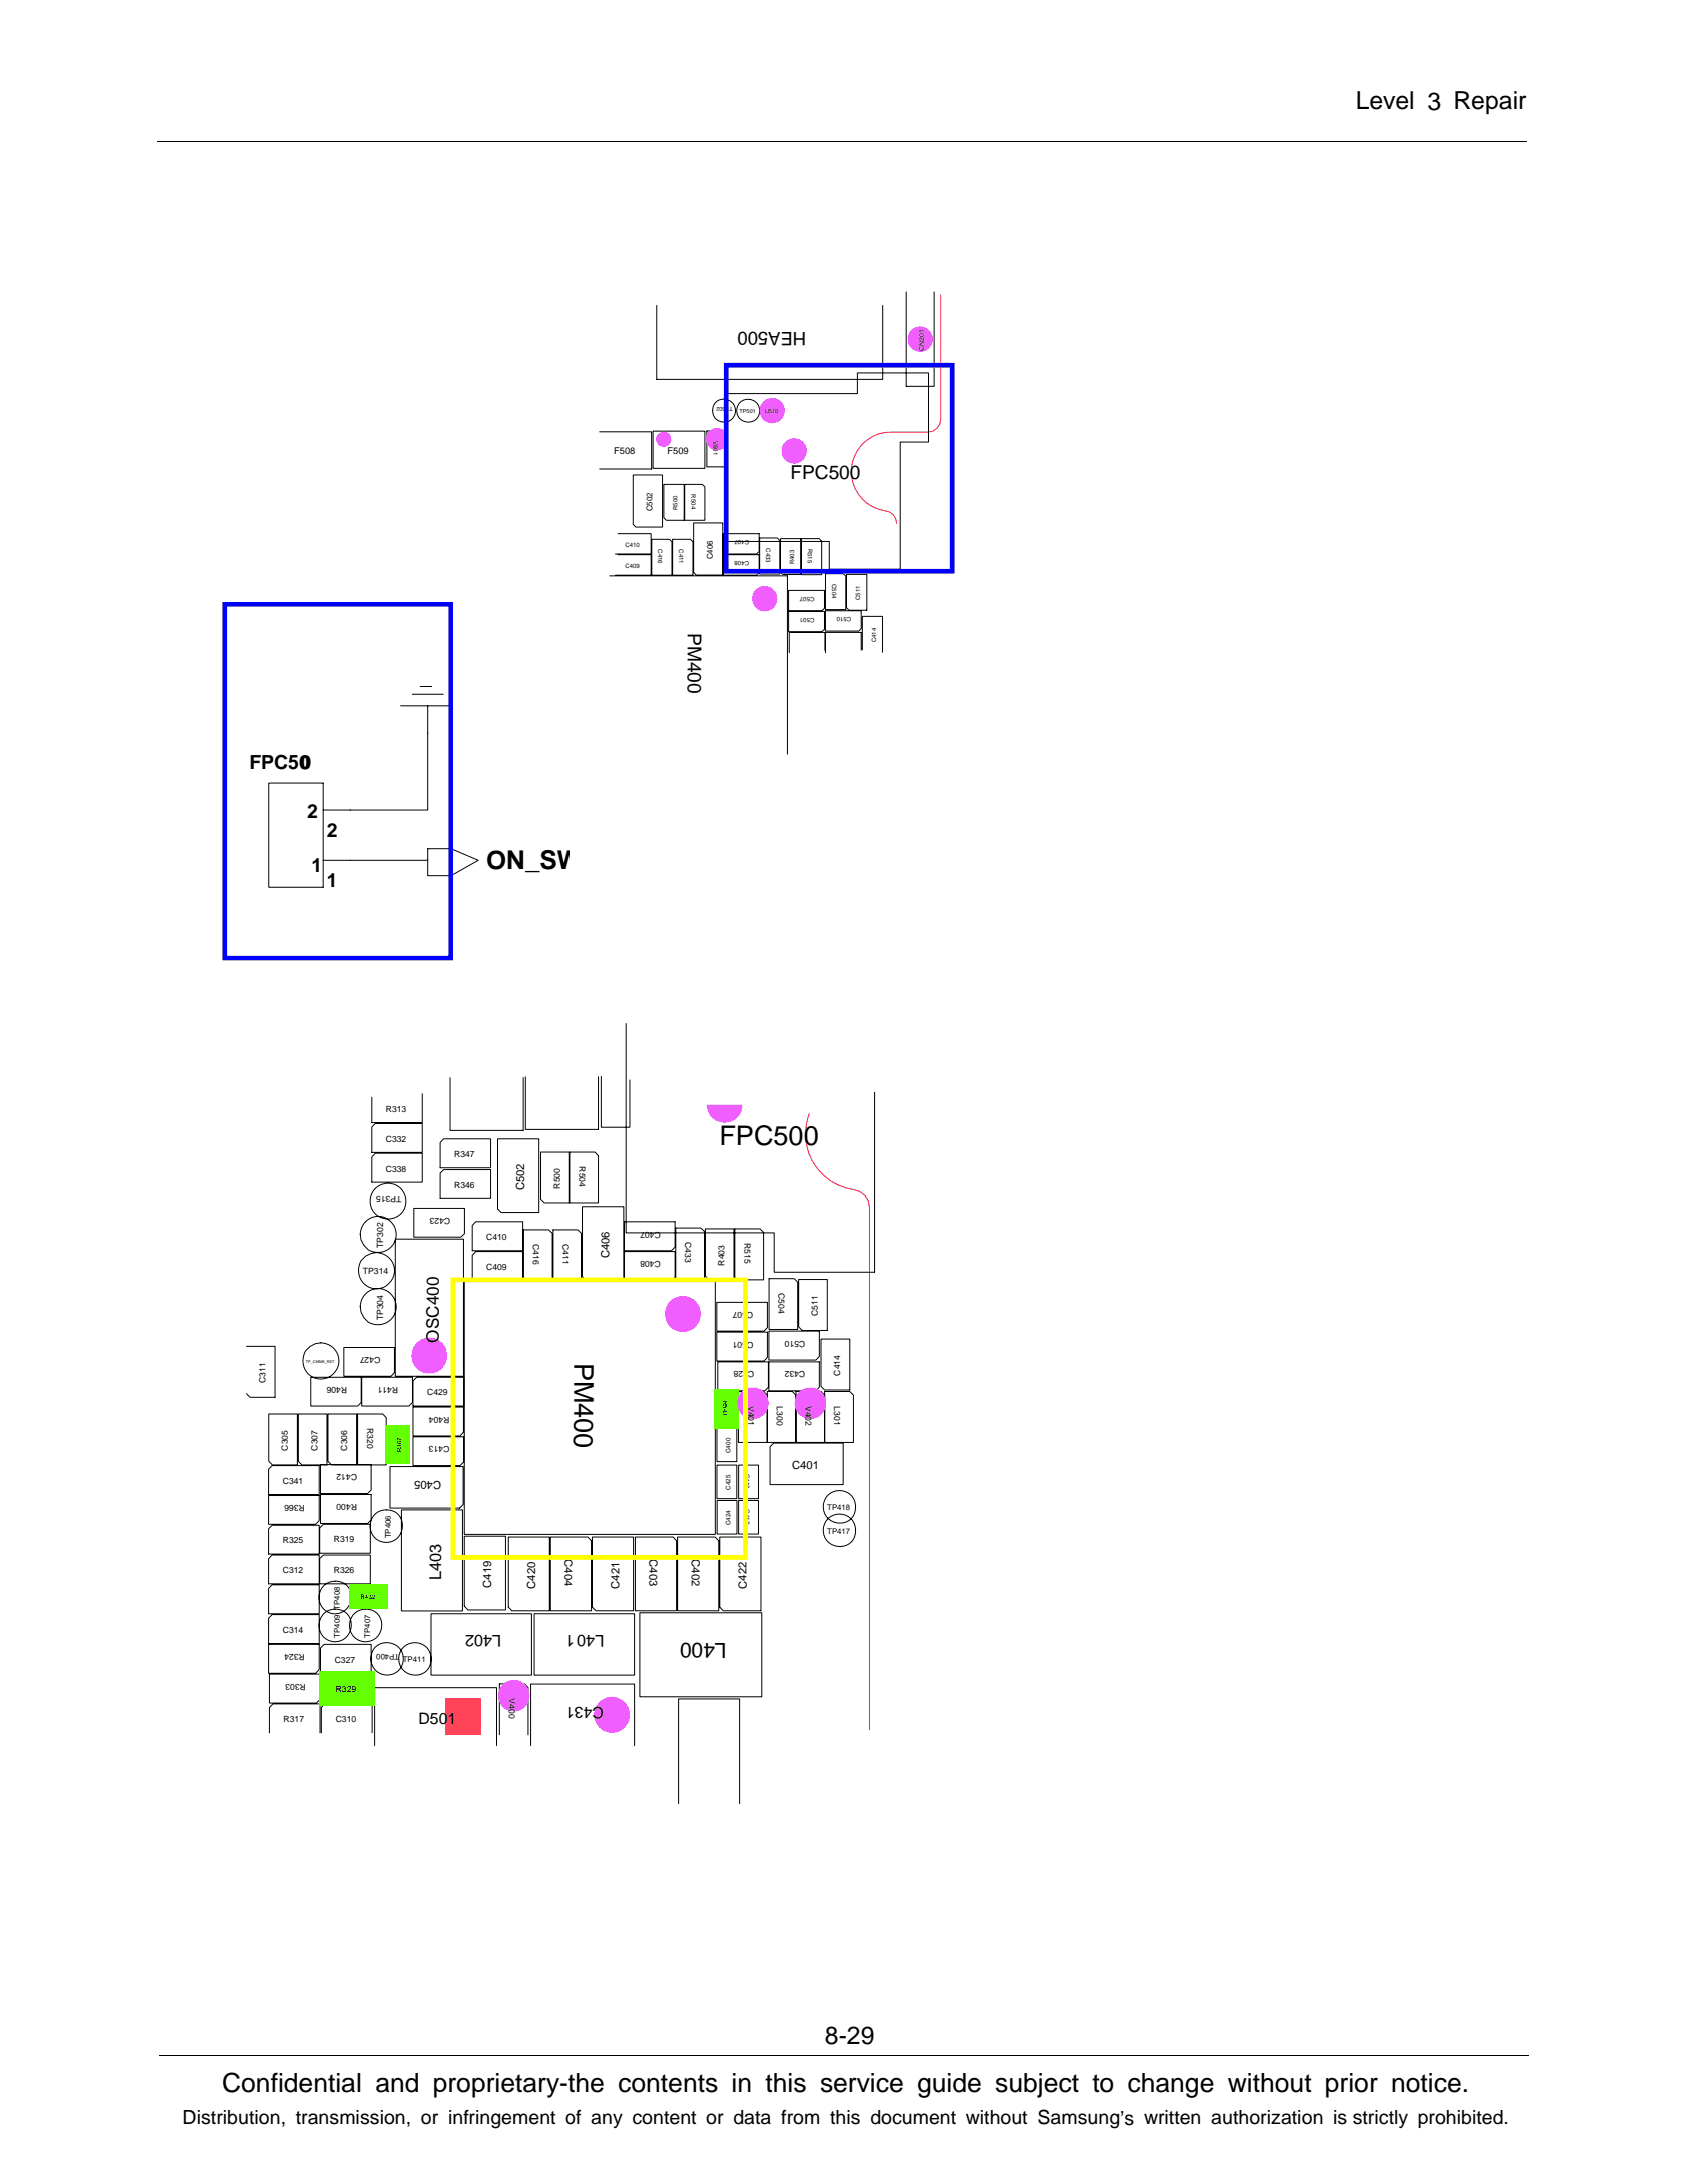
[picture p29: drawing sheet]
<svg xmlns="http://www.w3.org/2000/svg" width="216mm" height="279mm" viewBox="0 0 216 279" stroke-linecap="round" stroke-linejoin="round" font-family="sans-serif">
<defs><g id="words">
<g font-size="3.5">
<text x="92.1" y="146.6">FPC500</text>
<text x="73.5" y="174.4" transform="rotate(90 73.5 174.4)">PM400</text>
</g>
<text font-size="3.4" x="28.4" y="267.7">Confidential and proprietary-the contents in this service guide subject to change without prior notice.</text>
<text font-size="3.3" x="62.2" y="111.2">ON_SW</text>
<g font-size="3.2">
<text x="173.5" y="14">Level 3 Repair</text>
<text x="105.6" y="261.6">8-29</text>
</g>
<text font-size="2.7" x="93" y="210.3" transform="rotate(-180 93 210.3)">L400</text>
<g font-size="2.5">
<text x="31.9" y="98.4">FPC50</text>
<text x="39.3" y="104.7">2</text>
<text x="41.8" y="107.1">2</text>
<text x="39.9" y="111.6">1</text>
<text x="41.8" y="113.6">1</text>
<text x="23.4" y="271.9">Distribution, transmission, or infringement of any content or data from this document without Samsung’s written authorization is strictly prohibited.</text>
</g>
<g font-size="2.4">
<text x="103.2" y="42.5" transform="rotate(-180 103.2 42.5)">HEA500</text>
<text x="101.2" y="61.4">FPC500</text>
<text x="88" y="81" transform="rotate(90 88 81)">PM400</text>
</g>
<text font-size="2.2" x="56.2" y="171.9" transform="rotate(-90 56.2 171.9)">OSC400</text>
<g font-size="2.1">
<text x="56.5" y="202.3" transform="rotate(-90 56.5 202.3)">L403</text>
<text x="64.2" y="209.3" transform="rotate(-180 64.2 209.3)">L402</text>
<text x="77.3" y="209.3" transform="rotate(-180 77.3 209.3)">L401</text>
</g>
<g font-size="2">
<text x="53.6" y="220.6">D501</text>
<text x="77.3" y="218.5" transform="rotate(-180 77.3 218.5)">C431</text>
</g>
<g font-size="1.4">
<text x="67.1" y="152.4" transform="rotate(-90 67.1 152.4)">C502</text>
<text x="78" y="161" transform="rotate(-90 78 161)">C406</text>
<text x="56.5" y="189.5" transform="rotate(-180 56.5 189.5)">C405</text>
<text x="101.4" y="188">C401</text>
<text x="62.9" y="203.2" transform="rotate(-90 62.9 203.2)">C419</text>
<text x="68.5" y="203.3" transform="rotate(-90 68.5 203.3)">C420</text>
<text x="72.2" y="199.6" transform="rotate(90 72.2 199.6)">C404</text>
<text x="79.3" y="203.3" transform="rotate(-90 79.3 203.3)">C421</text>
<text x="83.1" y="199.6" transform="rotate(90 83.1 199.6)">C403</text>
<text x="88.5" y="199.6" transform="rotate(90 88.5 199.6)">C402</text>
<text x="95.6" y="203.3" transform="rotate(-90 95.6 203.3)">C422</text>
</g>
<g font-size="1.2">
<text x="78.6" y="58.2">F508</text>
<text x="85.4" y="58.1">F509</text>
</g>
<g font-size="1.1">
<text x="49.4" y="142.3">R313</text>
<text x="49.4" y="146.1">C332</text>
<text x="49.4" y="149.9">C338</text>
<text x="58.1" y="148.1">R347</text>
<text x="74.2" y="149.3" transform="rotate(90 74.2 149.3)">R504</text>
<text x="51.4" y="153.1" transform="rotate(-180 51.4 153.1)">TP315</text>
<text x="57.6" y="155.9" transform="rotate(-180 57.6 155.9)">C423</text>
<text x="58.1" y="152">R346</text>
<text x="71.6" y="152.1" transform="rotate(-90 71.6 152.1)">R500</text>
<text x="49" y="159.7" transform="rotate(-90 49 159.7)">TP302</text>
<text x="62.2" y="158.7">C410</text>
<text x="68.2" y="159.2" transform="rotate(90 68.2 159.2)">C416</text>
<text x="72" y="159.2" transform="rotate(90 72 159.2)">C411</text>
<text x="84.6" y="161.4" transform="rotate(-180 84.6 161.4)">C408</text>
<text x="84.6" y="157.6" transform="rotate(-180 84.6 157.6)">C407</text>
<text x="87.7" y="159" transform="rotate(90 87.7 159)">C433</text>
<text x="92.7" y="162" transform="rotate(-90 92.7 162)">R403</text>
<text x="95.3" y="159.1" transform="rotate(90 95.3 159.1)">R515</text>
<text x="46.4" y="163.1">TP314</text>
<text x="62.2" y="162.5">C409</text>
<text x="96.4" y="167.9" transform="rotate(-180 96.4 167.9)">C507</text>
<text x="99.6" y="165.5" transform="rotate(90 99.6 165.5)">C504</text>
<text x="48.7" y="173.7" transform="rotate(-180 48.7 173.7)">C427</text>
<text x="49" y="169" transform="rotate(-90 49 169)">TP304</text>
<text x="96.4" y="171.7" transform="rotate(-180 96.4 171.7)">C501</text>
<text x="103.1" y="171.6" transform="rotate(-180 103.1 171.6)">C510</text>
<text x="104.7" y="168.4" transform="rotate(-90 104.7 168.4)">C511</text>
<text x="34" y="177" transform="rotate(-90 34 177)">C311</text>
<text x="44.4" y="177.5" transform="rotate(-180 44.4 177.5)">R406</text>
<text x="51" y="177.5" transform="rotate(-180 51 177.5)">R411</text>
<text x="54.7" y="178.6">C429</text>
<text x="95.1" y="175.5" transform="rotate(-180 95.1 175.5)">28</text>
<text x="95.7" y="179.9" transform="rotate(90 95.7 179.9)">V401</text>
<text x="96.5" y="175.5" transform="rotate(-180 96.5 175.5)">C4</text>
<text x="103.1" y="175.5" transform="rotate(-180 103.1 175.5)">C432</text>
<text x="103.1" y="179.9" transform="rotate(90 103.1 179.9)">V402</text>
<text x="107.5" y="176.1" transform="rotate(-90 107.5 176.1)">C414</text>
<text x="36.9" y="185.7" transform="rotate(-90 36.9 185.7)">C305</text>
<text x="40.6" y="185.7" transform="rotate(-90 40.6 185.7)">C307</text>
<text x="44.4" y="185.7" transform="rotate(-90 44.4 185.7)">C306</text>
<text x="47" y="182.8" transform="rotate(90 47 182.8)">R320</text>
<text x="57.5" y="185.1" transform="rotate(-180 57.5 185.1)">C413</text>
<text x="57.5" y="181.3" transform="rotate(-180 57.5 181.3)">R404</text>
<text x="99.4" y="180" transform="rotate(90 99.4 180)">L300</text>
<text x="106.7" y="180" transform="rotate(90 106.7 180)">L301</text>
<text x="36.2" y="189.9">C341</text>
<text x="45.7" y="188.7" transform="rotate(-180 45.7 188.7)">C412</text>
<text x="36.2" y="197.5">R325</text>
<text x="39" y="192.6" transform="rotate(-180 39 192.6)">R366</text>
<text x="42.7" y="197.4">R319</text>
<text x="45.7" y="192.5" transform="rotate(-180 45.7 192.5)">R400</text>
<text x="36.2" y="201.4">C312</text>
<text x="42.7" y="201.4">R326</text>
<text x="36.2" y="209">C314</text>
<text x="39" y="211.7" transform="rotate(-180 39 211.7)">R324</text>
<text x="39.1" y="215.5" transform="rotate(-180 39.1 215.5)">R303</text>
<text x="42.8" y="212.8">C327</text>
<text x="36.3" y="220.4">R317</text>
<text x="43" y="220.4">C310</text>
<text x="43" y="216.6">R329</text>
<text x="65.1" y="217.4" transform="rotate(90 65.1 217.4)">V400</text>
</g>
<g font-size="1">
<text x="83.5" y="65.4" transform="rotate(-90 83.5 65.4)">C502</text>
<text x="91.2" y="71.6" transform="rotate(-90 91.2 71.6)">C406</text>
<text x="50" y="196.9" transform="rotate(-90 50 196.9)">TP406</text>
<text x="105.9" y="196.3">TP417</text>
<text x="105.9" y="193.3">TP418</text>
<text x="43.5" y="209.6" transform="rotate(-90 43.5 209.6)">TP409 TP408</text>
<text x="47.4" y="209.6" transform="rotate(-90 47.4 209.6)">TP407</text>
<text x="51.1" y="211.7" transform="rotate(-180 51.1 211.7)">TP400</text>
<text x="51.6" y="212.7">TP411</text>
</g>
<text font-size=".9" x="118.3" y="44.9" transform="rotate(-90 118.3 44.9)">CN201</text>
<g font-size=".8">
<text x="91.3" y="56.5" transform="rotate(90 91.3 56.5)">V501</text>
<text x="86.7" y="65.3" transform="rotate(-90 86.7 65.3)">R500</text>
<text x="88.5" y="63.3" transform="rotate(90 88.5 63.3)">R504</text>
<text x="80.1" y="70">C410</text>
<text x="84.2" y="70.3" transform="rotate(90 84.2 70.3)">C416</text>
<text x="86.9" y="70.3" transform="rotate(90 86.9 70.3)">C411</text>
<text x="95.9" y="69.2" transform="rotate(-180 95.9 69.2)">C407</text>
<text x="95.9" y="71.9" transform="rotate(-180 95.9 71.9)">C408</text>
<text x="98" y="70.1" transform="rotate(90 98 70.1)">C433</text>
<text x="103.4" y="70.2" transform="rotate(90 103.4 70.2)">R515</text>
<text x="80.1" y="72.6">C409</text>
<text x="101.6" y="72.2" transform="rotate(-90 101.6 72.2)">R403</text>
<text x="104.2" y="76.4" transform="rotate(-180 104.2 76.4)">C507</text>
<text x="106.5" y="74.7" transform="rotate(90 106.5 74.7)">C504</text>
<text x="110.1" y="76.8" transform="rotate(-90 110.1 76.8)">C511</text>
<text x="104.2" y="79.1" transform="rotate(-180 104.2 79.1)">C501</text>
<text x="108.9" y="79" transform="rotate(-180 108.9 79)">C510</text>
<text x="112.1" y="82.2" transform="rotate(-90 112.1 82.2)">C414</text>
<text x="92.6" y="179.3" transform="rotate(90 92.6 179.3)">R543</text>
<text x="51.4" y="185.8" transform="rotate(-90 51.4 185.8)">R367</text>
<text x="93.5" y="186" transform="rotate(-90 93.5 186)">C400</text>
<text x="93.5" y="190.7" transform="rotate(-90 93.5 190.7)">C425</text>
<text x="95.4" y="188.6" transform="rotate(90 95.4 188.6)">C418</text>
<text x="93.5" y="195.2" transform="rotate(-90 93.5 195.2)">C424</text>
<text x="95.4" y="193.1" transform="rotate(90 95.4 193.1)">C417</text>
<text x="46.1" y="204.7">R432</text>
</g>
<g font-size=".7">
<text x="92.9" y="52.2" transform="rotate(-180 92.9 52.2)">502</text>
<text x="93.8" y="52.2" transform="rotate(-180 93.8 52.2)">TP</text>
<text x="94.7" y="52.9">TP501</text>
<text x="97.9" y="52.9">U510</text>
</g>
<text font-size=".5" x="39.2" y="174.4">TP_CMMB_RST</text>
</g></defs>
<g fill="none" stroke="#000" stroke-width=".13">
<path d="M20.2 18.1h175.3M84.1 39.1v9.5h28.9v-9.5M116 37.4v12h3.5v-12M76.8 55.3h6.6v4.7h-6.6M83.6 55.2h6.6v4.7h-6.6zM90.5 55.2h2.3l.3 .3v4.3h-2.6zM92.7 50.4h17v-2.7h9.1v8.9h-3.6v16.3h-9.1v-3.6h-13.4zM78 73.7h22.8v22.8M79.1 71h4.2v2.6h-4.5M79.1 68.3h4.2v2.6h-4.5M81 60.8h3.8v6.7h-3.4l-.4-.4zM83.4 69h2.3l.3 .3v4.3h-2.6z"/>
<path d="M85 62h2.6v4.6h-2.3l-.3-.3zM86.1 69h2.3l.3 .3v4.3h-2.6zM87.6 62h2.3l.3 .3v4.3h-2.6zM88.8 66.9h3.7v6.7h-3.4l-.3-.3zM92.6 68.3h4.6v2.3l-.4 .3h-4.2zM92.6 71h4.6v2.3l-.4 .3h-4.2zM97.2 68.9h2.3l.3 .3v4.3h-2.6zM99.9 68.9h2.6v4.6h-2.3l-.3-.3zM100.9 78.3h4.6v2.2l-.3 .4h-4.3zM100.9 75.6h4.6v2.3l-.3 .3h-4.3zM102.6 68.9h2.2l.4 .4v4.3h-2.6zM105.6 73.4h2.3l.3 .3v4.3h-2.6z"/>
<path d="M105.6 78.2h4.6v2.3l-.3 .3h-4.3zM108.3 73.5h2.6v4.6h-2.3l-.3-.3zM51.3 90.3h6.4M52.8 88.9h3.9M53.8 87.9h1.4M54.7 90.3v13.4h-13.3M105.6 83.2v-2.3h-4.6v2.6M110.2 83.2v-2.3h-4.6v2.6M110.4 83.2v-4.3h2.5v4.6M34.4 100.2h7v13.4h-7zM41.4 110.1h13.3M54.7 108.6h3l3.5 1.5-3.5 2h-3z"/>
<path d="M20.4 263h175.3"/>
<circle cx="92.7" cy="52.6" r="1.46"/>
<circle cx="95.7" cy="52.6" r="1.47"/>
<circle cx="98.8" cy="52.6" r="1.46"/>
</g>
<path d="M120.4 37.7v16a1.66 1.66 0 0 1-1.6 1.6h-4.8a5.1 5.1 0 0 0-5 4.7 5.1 5.1 0 0 0 4.3 5.4 1.6 1.6 0 0 1 1.4 1.6" fill="none" stroke="#ff1e46" stroke-width=".13"/>
<g fill="#f15eff">
<path d="M116.7 42.2l.5-.3 .6-.1 1.6 1.6a1.63 1.63 0 0 1-2.3 1.5 1.63 1.63 0 0 1-.4-2.7z"/>
<path d="M117.8 41.8a1.67 1.67 0 0 1 1.6 1.6z"/>
<circle cx="84.9" cy="56.2" r=".97"/>
<circle cx="101.6" cy="57.7" r="1.63"/>
<circle cx="97.9" cy="76.6" r="1.63"/>
<circle cx="98.8" cy="52.6" r="1.63"/>
<circle cx="91.8" cy="56.2" r="1.43"/>
</g>
<path d="M103.6 142.6a7.2 7.2 0 0 0 5.7 9.7 2.3 2.3 0 0 1 2 2.2v66.9" fill="none" stroke="#ff1e46" stroke-width=".13"/>
<g fill="none" stroke="#000" stroke-width=".13">
<path d="M54 140v3.7h-6.4v-3.3M57.6 137.9v6.8h9.4v-6.8M67.2 137.8v6.7h9.4v-6.7M77 137.8v6.5h3.6v-6.1M80.1 131v26.8h19v5h12.8v-23M48 143.8h6v3.7h-6.4v-3.2zM48 147.6h6v3.7h-6.4v-3.2zM50.6 158.6h8.7v17.5h-8.7zM53 154.7h6.4v3.2l-.4 .4h-6zM56.3 150.1l.5-.4h6v3.7h-6.5zM56.8 145.8h6v3.7h-6.5v-3.3zM60.9 156.4h6v3.7h-6.5v-3.3z"/>
<path d="M63.7 145.8h5.2v9.4h-4.8l-.4-.5zM67 157.4h3.2l.5 .5v6h-3.7zM69.2 147.4h3.7v6.6h-3.3l-.4-.5zM70.8 157.4h3.2l.4 .5v6h-3.6zM72.9 147.4h3.3l.4 .5v6.1h-3.7zM74.5 154.5h5.3v9.4h-4.8l-.5-.5zM79.9 156.4h6.5v3.2l-.5 .5h-6zM86.5 157.2h3.2l.5 .4v6.1h-3.7zM90.3 157.3h3.6v6.5h-3.2l-.4-.5zM94 157.3h3.3l.4 .5v6h-3.7zM31.5 172.3h3.7v6.5h-3.2l-.5-.4M39.8 176.3h6.4v3.2l-.4 .5h-6z"/>
<path d="M44 172.5h6.5v3.2l-.5 .4h-6zM46.3 176.3h6.5v3.2l-.5 .5h-6zM53.3 176.3h6v3.7h-6.4v-3.3zM59.4 164h32.1v32.4h-32.1zM60.9 160.2h6v3.7h-6.5v-3.2zM79.9 160.2h6.5v3.2l-.5 .5h-6zM91.7 170.5h6.5v3.2l-.4 .5h-6.1zM91.7 166.7h6.5v3.2l-.4 .5h-6.1zM91.8 178.2h2.5v4.3h-2.5zM91.9 174.3h6.4v3.2l-.4 .5h-6zM94.5 178.1h3.2l.5 .5v6h-3.7zM98.2 178.1h3.2l.5 .5v6h-3.7z"/>
<path d="M98.4 174.3h6.5v3.2l-.5 .5h-6zM98.4 170.4h6.5v3.2l-.5 .5h-6zM98.4 163.7h3.2l.5 .4v6.1h-3.7zM101.9 178.1h3.2l.4 .5v6h-3.6zM102.2 163.8h3.7v6.5h-3.2l-.5-.5zM105.1 171.4h3.7v6.5h-3.3l-.4-.5zM105.5 178.1h3.3l.4 .5v6h-3.7zM34.4 191.4h6.5v3.2l-.5 .5h-6zM34.4 181h3.7v6.5h-3.2l-.5-.5zM34.8 199h6.1v3.7h-6.5v-3.2zM34.8 187.6h6.1v3.7h-6.5v-3.3zM34.8 195.2h6.1v3.7h-6.5v-3.2z"/>
<path d="M38.2 181h3.6v6.5h-3.2l-.4-.5zM40.9 195.6l.5-.5h6v3.7h-6.5zM40.9 199.5l.5-.5h6v3.7h-6.5zM41 187.5h6.5v3.2l-.4 .5h-6.1zM41 191.3h6.5v3.2l-.4 .5h-6.1zM42 181h3.6v6.5h-3.2l-.4-.5zM45.8 181h3.2l.4 .4v6.1h-3.6zM49.7 182.7h2.5v4.3h-2.5zM49.9 187.7h9.4v4.9l-.5 .4h-8.9zM51.4 193.3h7.8v12.9h-7.8zM52.9 183.9h6.4v3.2l-.4 .5h-6zM52.9 180.1h6.4v3.2l-.4 .5h-6z"/>
<path d="M59.4 196.6h5.3v9.5h-4.8l-.5-.5zM65 196.7h5.3v9.5h-4.8l-.5-.5zM70.4 196.7h4.8l.5 .5v9h-5.3zM75.8 196.7h5.3v9.5h-4.8l-.5-.5zM81.3 196.7h4.8l.5 .5v9h-5.3zM86.7 196.7h4.8l.5 .5v9h-5.3zM91.8 182.8h2.5v4.3h-2.5zM91.8 187.5h2.5v4.3h-2.5zM91.8 192h2.5v4.3h-2.5zM92.1 196.7h5.3v9.5h-4.8l-.5-.5zM94.5 192h2.6v4.3h-2.6zM94.5 187.5h2.6v4.3h-2.6z"/>
<path d="M98.6 185.2l.4-.5h8.9v5.3h-9.3zM105.9 191.4a2.08 2.08 0 0 1 2.9-.1 2.08 2.08 0 0 1 .2 2.9 2.08 2.08 0 0 1-2.8 .3 2.11 2.11 0 0 1-.3-3.1zM106 194.3a2.08 2.08 0 0 1 3.4 .8 2.08 2.08 0 0 1-2 2.8 2.08 2.08 0 0 1-1.9-1.3 2.08 2.08 0 0 1 .5-2.3zM34.4 210.5h6.5v3.2l-.5 .5h-6zM34.5 214.3h6.5v3.2l-.5 .5h-6zM34.8 202.8h6.1v3.7h-6.5v-3.2zM34.8 206.7h6.1v3.7h-6.5v-3.3zM41 210.9l.5-.4h6v3.7h-6.5zM41.6 214.3h6v3.7h-6.5v-3.3zM45 203.1h4.3v2.5h-4.3zM47.9 210.9a2.09 2.09 0 0 1 3-.2 2.09 2.09 0 0 1 .1 3.1 2.09 2.09 0 0 1-3-.1 2.25 2.25 0 0 1-.1-2.8zM51.6 210.9a2.08 2.08 0 0 1 2.9-.1 2.08 2.08 0 0 1 .2 2.8 2.08 2.08 0 0 1-2.9 .4 2.11 2.11 0 0 1-.2-3.1z"/>
<path d="M55.2 206.5h12.8v7.9h-12.8zM68.3 206.5h12.9v7.9h-12.9zM81.9 206.4h15.6v10.8h-15.6zM34.5 221.8v-3.3l.4-.4h6.1v3.7M41.1 221.8v-3.3l.5-.4h6v3.7M47.9 223.4v-7.4h15.6v7.4M63.9 222v-6.5h3.2l.5 .5v6M67.9 223.4v-7.9h13.3v7.9M86.8 230.8v-13.4h7.9v13.4"/>
<circle cx="48.4" cy="158" r="2.3"/>
<circle cx="49.6" cy="153.7" r="2.3"/>
<circle cx="41.1" cy="174.2" r="2.31"/>
<circle cx="48.2" cy="162.6" r="2.31"/>
<circle cx="48.4" cy="167.2" r="2.3"/>
<circle cx="49.4" cy="195.3" r="2.08"/>
<circle cx="42.9" cy="204.4" r="2.07"/>
<circle cx="42.9" cy="208" r="2.07"/>
<circle cx="46.8" cy="208" r="2.08"/>
</g>
<g fill="#f15eff">
<path d="M80.6 219.5a2.27 2.27 0 0 1-2.3 2.3z"/>
<path d="M76.9 217.7a2.29 2.29 0 0 1 2.4-.3 2.29 2.29 0 0 1 1.3 2.1l-2.3 2.3a2.31 2.31 0 0 1-2.1-1.6 2.31 2.31 0 0 1 .7-2.5z"/>
</g>
<path d="M56.9 217.4h4.6v4.6h-4.6z" fill="#ff4155"/>
<g fill="#f15eff">
<path d="M90.4 141.4h4.6a2.3 2.3 0 0 1-2.3 2.3 2.3 2.3 0 0 1-2.3-2.3z"/>
<circle cx="54.9" cy="173.5" r="2.31"/>
<circle cx="87.4" cy="168.2" r="2.31"/>
</g>
<g fill="#64ff00">
<path d="M40.8 213.9h7.2v4.4h-7.2z"/>
<path d="M49.3 182.3h3.2v5h-3.2z"/>
<path d="M44.7 202.8h4.9v3.2h-4.9z"/>
<path d="M91.4 177.8h3.2v5h-3.2z"/>
</g>
<g fill="#f15eff">
<circle cx="65.7" cy="217" r="2.02"/>
<circle cx="96.4" cy="179.6" r="2.03"/>
<circle cx="103.7" cy="179.6" r="2.03"/>
</g>
<path d="M58 163.8h37.4v35.5h-37.4z" fill="none" stroke="#ff0" stroke-width=".59"/>
<path d="M92.9 46.7h29v26.4h-29zM28.8 77.3h28.9v45.3h-28.9z" fill="none" stroke="#00f" stroke-width=".59"/>
<use href="#words"/>
</svg>
